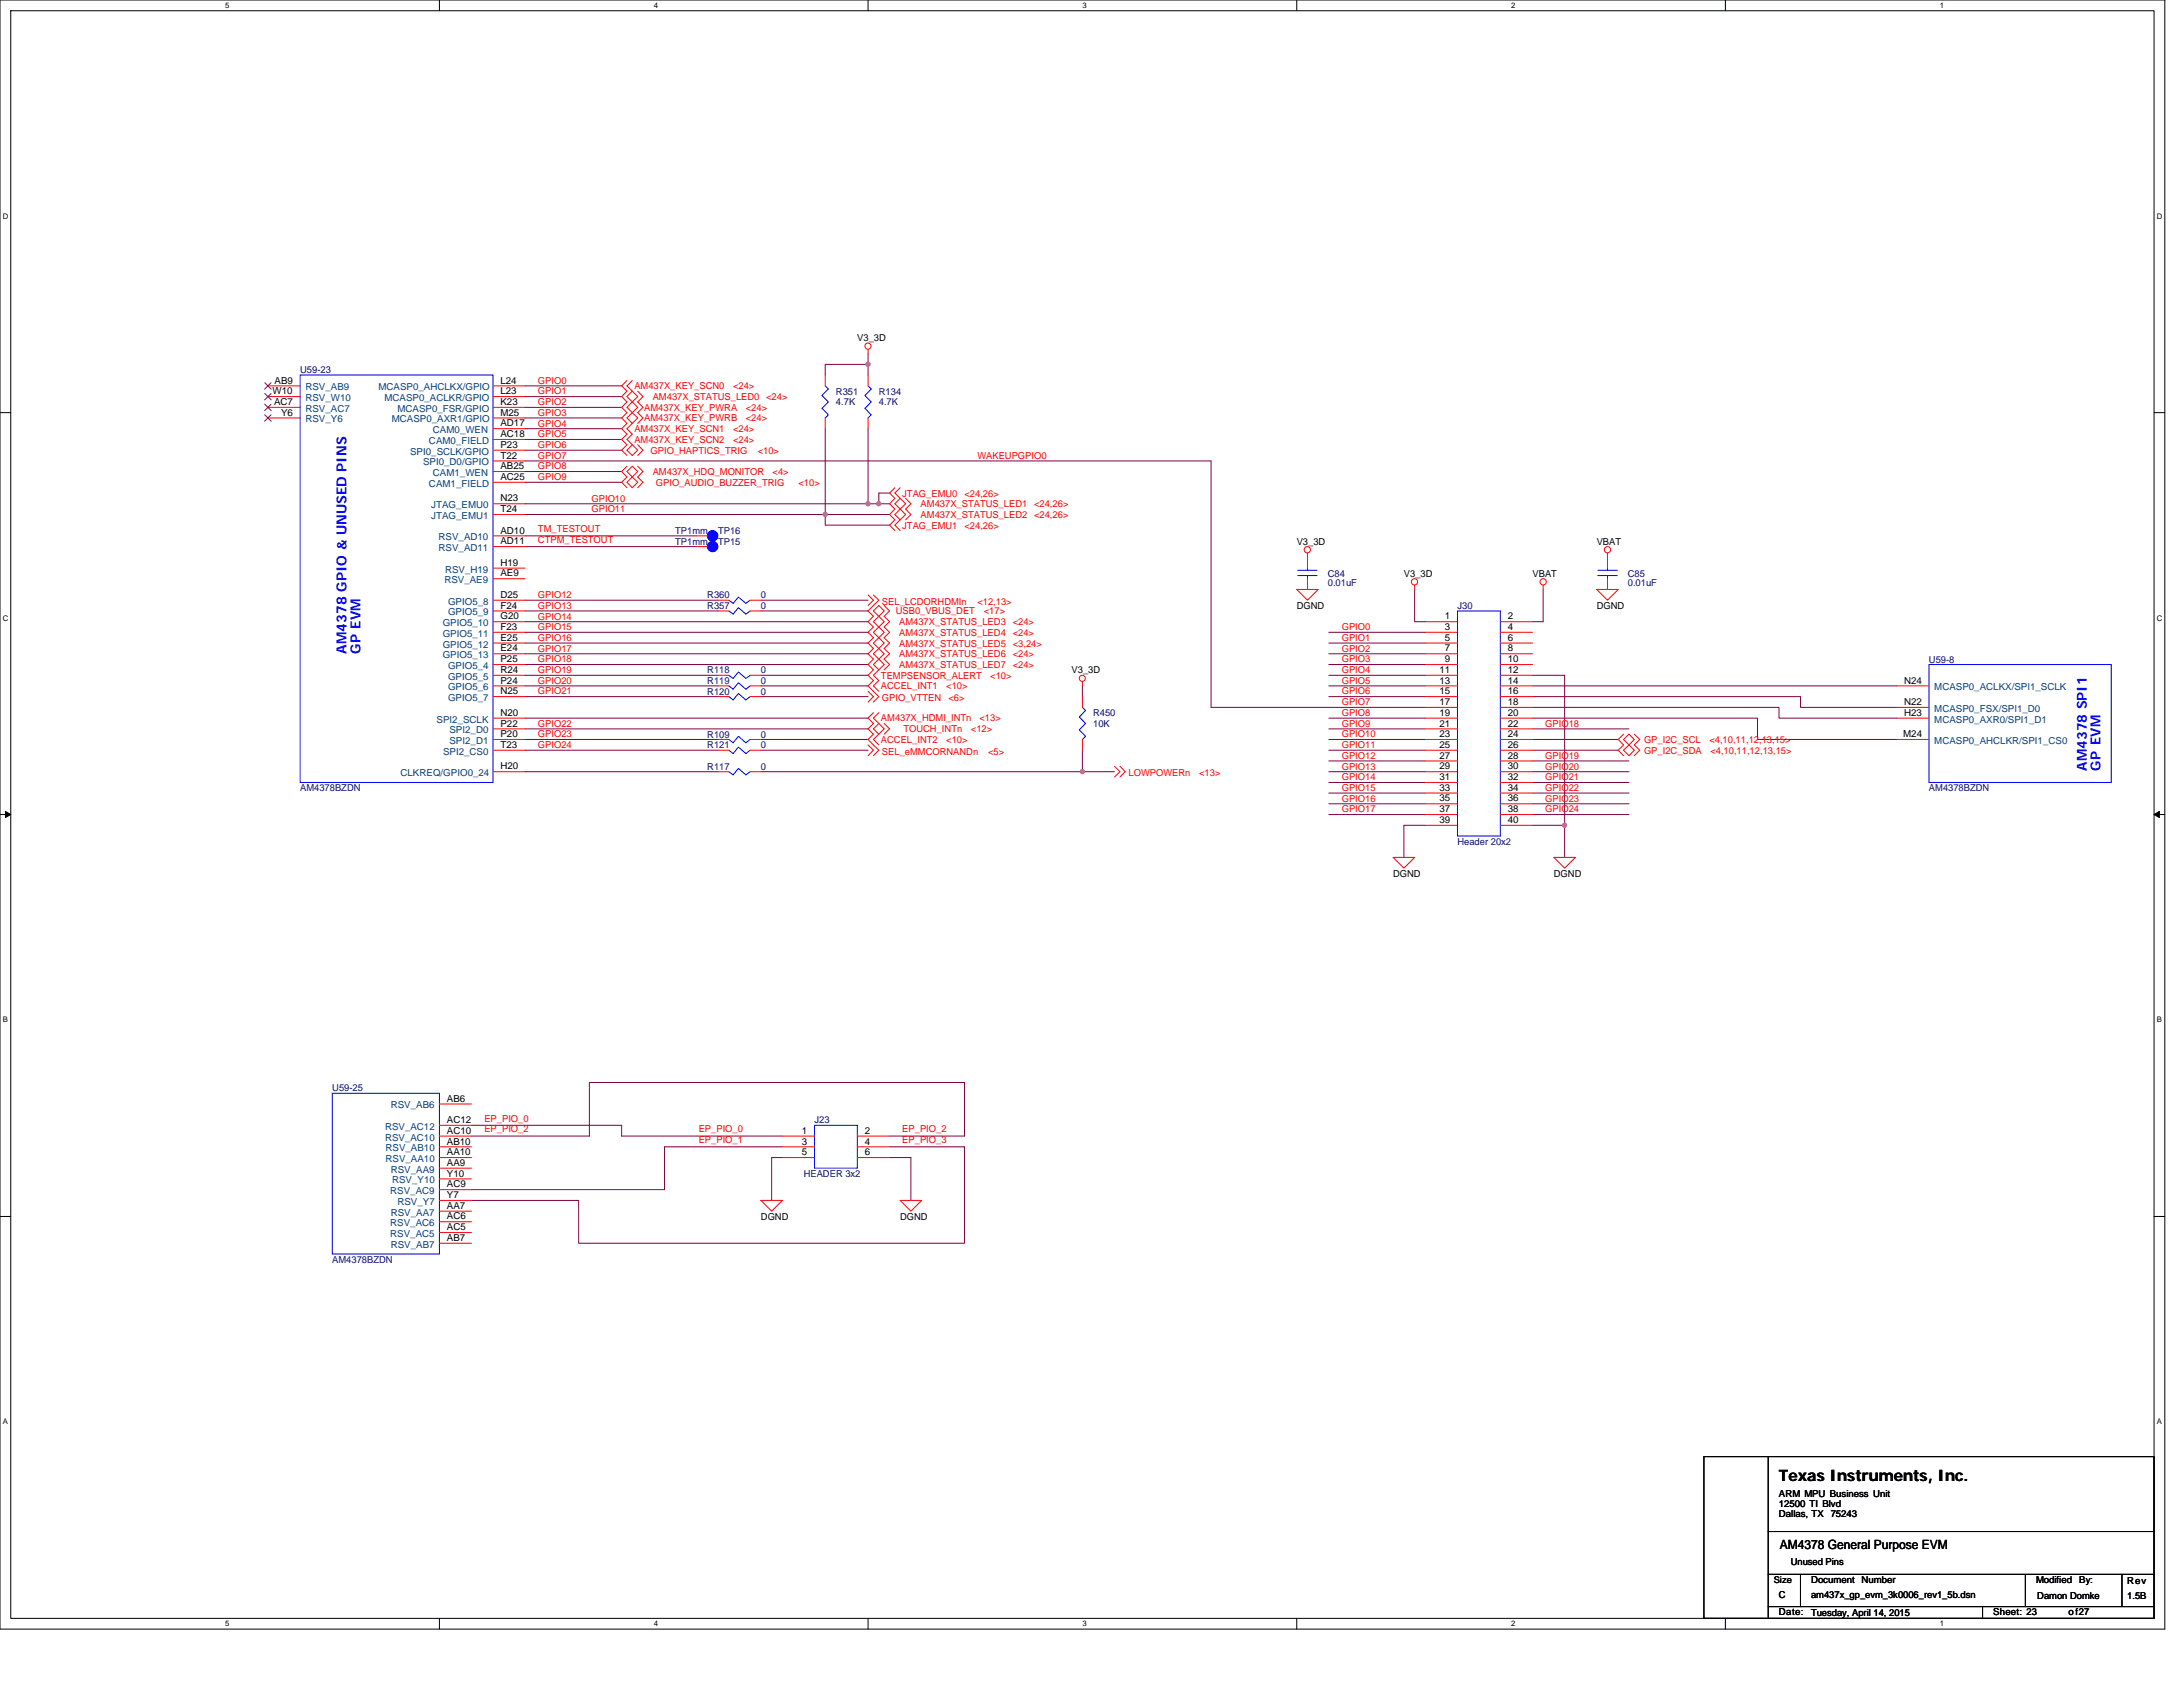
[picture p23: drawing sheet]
<svg xmlns="http://www.w3.org/2000/svg" width="279mm" height="216mm" viewBox="0 0 279 216" stroke-linecap="round" stroke-linejoin="round" font-family="sans-serif">
<defs><g id="words">
<text font-size="2" x="227.7" y="189.5">Texas Instruments, Inc.</text>
<g font-size="1.8" fill="#00f">
<text x="44.3" y="83.7" transform="rotate(-90 44.3 83.7)">AM4378 GPIO &amp; UNUSED PINS</text>
<text x="46.1" y="83.7" transform="rotate(-90 46.1 83.7)">GP EVM</text>
<text x="267.1" y="98.6" transform="rotate(-90 267.1 98.6)">AM4378 SPI1</text>
<text x="268.8" y="98.6" transform="rotate(-90 268.8 98.6)">GP EVM</text>
</g>
<text font-size="1.6" x="227.8" y="198.2">AM4378 General Purpose EVM</text>
<g font-size="1.2" fill="#000080">
<text x="38.4" y="47.8">U59-23</text>
<text x="107" y="50.5">R351</text>
<text x="107" y="51.9">4.7K</text>
<text x="112.5" y="50.5">R134</text>
<text x="112.5" y="51.9">4.7K</text>
<text x="86.4" y="68.3">TP1mm</text>
<text x="86.4" y="69.7">TP1mm</text>
<text x="91.9" y="68.3">TP16</text>
<text x="91.9" y="69.7">TP15</text>
<text x="90.5" y="77.9">R357</text>
<text x="90.5" y="76.6">R360</text>
<text x="97.4" y="77.9">0</text>
<text x="97.4" y="76.6">0</text>
<text x="169.9" y="73.8">C84</text>
<text x="169.9" y="75.1">0.01uF</text>
<text x="186.5" y="77.9">J30</text>
<text x="208.3" y="73.8">C85</text>
<text x="208.3" y="75.1">0.01uF</text>
<text x="90.5" y="87.5">R119</text>
<text x="90.5" y="88.9">R120</text>
<text x="90.5" y="86.2">R118</text>
<text x="97.4" y="87.5">0</text>
<text x="97.4" y="88.9">0</text>
<text x="97.4" y="86.2">0</text>
<text x="246.9" y="84.8">U59-8</text>
<text x="90.5" y="95.8">R121</text>
<text x="90.5" y="94.4">R109</text>
<text x="97.4" y="95.8">0</text>
<text x="97.4" y="94.4">0</text>
<text x="139.9" y="91.7">R450</text>
<text x="139.9" y="93">10K</text>
<text x="38.4" y="101.3">AM4378BZDN</text>
<text x="90.5" y="98.5">R117</text>
<text x="97.4" y="98.5">0</text>
<text x="246.9" y="101.3">AM4378BZDN</text>
<text x="186.5" y="108.1">Header 20x2</text>
<text x="42.5" y="139.7">U59-25</text>
<text x="104.2" y="143.8">J23</text>
<text x="102.9" y="150.6">HEADER 3x2</text>
<text x="42.5" y="161.6">AM4378BZDN</text>
</g>
<g font-size="1.2">
<text x="109.7" y="43.6">V3_3D</text>
<text x="34.9" y="50.5">W10</text>
<text x="35.1" y="51.8">AC7</text>
<text x="35.1" y="49.1">AB9</text>
<text x="36" y="53.2">Y6</text>
<text x="64.1" y="50.5">L23</text>
<text x="64.1" y="53.2">M25</text>
<text x="64.1" y="49.1">L24</text>
<text x="64.1" y="51.8">K23</text>
<text x="64.1" y="57.3">P23</text>
<text x="64.1" y="55.9">AC18</text>
<text x="64.1" y="58.7">T22</text>
<text x="64.1" y="54.6">AD17</text>
<text x="64.1" y="64.2">N23</text>
<text x="64.1" y="65.6">T24</text>
<text x="64.1" y="61.4">AC25</text>
<text x="64.1" y="60">AB25</text>
<text x="64.1" y="68.3">AD10</text>
<text x="64.1" y="69.7">AD11</text>
<text x="166" y="69.7">V3_3D</text>
<text x="204.4" y="69.7">VBAT</text>
<text x="64.1" y="73.8">AE9</text>
<text x="64.1" y="76.5">D25</text>
<text x="64.1" y="77.9">F24</text>
<text x="64.1" y="72.4">H19</text>
<text x="166" y="77.9">DGND</text>
<text x="179.7" y="73.8">V3_3D</text>
<text x="196.2" y="73.8">VBAT</text>
<text x="204.4" y="77.9">DGND</text>
<text x="64.1" y="79.3">G20</text>
<text x="64.1" y="80.6">F23</text>
<text x="64.1" y="82">E25</text>
<text x="64.1" y="83.4">E24</text>
<text x="184.9" y="79.3">1</text>
<text x="184.9" y="80.6">3</text>
<text x="184.9" y="82">5</text>
<text x="184.9" y="83.4">7</text>
<text x="193" y="79.3">2</text>
<text x="193" y="80.6">4</text>
<text x="193" y="82">6</text>
<text x="193" y="83.4">8</text>
<text x="64.1" y="84.8">P25</text>
<text x="64.1" y="86.1">R24</text>
<text x="64.1" y="87.5">P24</text>
<text x="64.1" y="88.9">N25</text>
<text x="137.2" y="86.2">V3_3D</text>
<text x="184.2" y="86.1">11</text>
<text x="184.2" y="87.5">13</text>
<text x="184.2" y="88.9">15</text>
<text x="184.9" y="84.8">9</text>
<text x="193" y="84.8">10</text>
<text x="193" y="86.1">12</text>
<text x="193" y="87.5">14</text>
<text x="193" y="88.9">16</text>
<text x="243.7" y="87.5">N24</text>
<text x="64.1" y="95.7">T23</text>
<text x="64.1" y="93">P22</text>
<text x="64.1" y="94.3">P20</text>
<text x="64.1" y="91.6">N20</text>
<text x="184.2" y="90.2">17</text>
<text x="184.2" y="91.6">19</text>
<text x="184.2" y="93">21</text>
<text x="184.2" y="94.3">23</text>
<text x="184.2" y="95.7">25</text>
<text x="193" y="90.2">18</text>
<text x="193" y="91.6">20</text>
<text x="193" y="93">22</text>
<text x="193" y="94.3">24</text>
<text x="193" y="95.7">26</text>
<text x="243.6" y="94.3">M24</text>
<text x="243.7" y="90.2">N22</text>
<text x="243.7" y="91.6">H23</text>
<text x="64.1" y="98.5">H20</text>
<text x="184.2" y="97.1">27</text>
<text x="184.2" y="98.5">29</text>
<text x="184.2" y="99.8">31</text>
<text x="184.2" y="101.2">33</text>
<text x="193" y="97.1">28</text>
<text x="193" y="98.5">30</text>
<text x="193" y="99.8">32</text>
<text x="193" y="101.2">34</text>
<text x="184.2" y="102.6">35</text>
<text x="184.2" y="103.9">37</text>
<text x="184.2" y="105.3">39</text>
<text x="193" y="102.6">36</text>
<text x="193" y="103.9">38</text>
<text x="193" y="105.3">40</text>
<text x="178.3" y="112.2">DGND</text>
<text x="198.9" y="112.2">DGND</text>
<text x="57.2" y="143.7">AC12</text>
<text x="57.2" y="141">AB6</text>
<text x="57.2" y="145.1">AC10</text>
<text x="57.2" y="149.2">AA9</text>
<text x="57.2" y="146.5">AB10</text>
<text x="57.2" y="147.8">AA10</text>
<text x="102.6" y="145.1">1</text>
<text x="102.6" y="146.5">3</text>
<text x="102.6" y="147.8">5</text>
<text x="110.7" y="145.1">2</text>
<text x="110.7" y="146.5">4</text>
<text x="110.7" y="147.8">6</text>
<text x="57.2" y="153.3">Y7</text>
<text x="57.2" y="154.7">AA7</text>
<text x="57.2" y="150.6">Y10</text>
<text x="57.2" y="152">AC9</text>
<text x="57.2" y="158.8">AB7</text>
<text x="57.2" y="156.1">AC6</text>
<text x="57.2" y="157.4">AC5</text>
<text x="97.4" y="156.1">DGND</text>
<text x="115.2" y="156.1">DGND</text>
<text x="227.7" y="191.6">ARM MPU Business Unit</text>
<text x="227.7" y="192.9">12500 TI Blvd</text>
<text x="227.7" y="194.2">Dallas, TX</text>
<text x="234.3" y="194.2">75243</text>
<text x="227" y="202.6">Size</text>
<text x="229.2" y="200.3">Unused Pins</text>
<text x="231.8" y="202.6">Document</text>
<text x="238.3" y="202.6">Number</text>
<text x="260.6" y="202.6">Modified</text>
<text x="266.1" y="202.6">By:</text>
<text x="272.3" y="202.8">Rev</text>
<text x="227.7" y="206.7">Date:</text>
<text x="227.7" y="204.5">C</text>
<text x="231.8" y="206.9">Tuesday, April 14, 2015</text>
<text x="231.8" y="204.5">am437x_gp_evm_3k0006_rev1_5b.dsn</text>
<text x="255.1" y="206.7">Sheet: 23</text>
<text x="260.8" y="204.7">Damon Domke</text>
<text x="264.7" y="206.7">of27</text>
<text x="272.3" y="204.7">1.5B</text>
</g>
<g font-size="1.2" fill="#004080">
<text x="39.1" y="50">RSV_AB9</text>
<text x="39.1" y="51.3">RSV_W10</text>
<text x="39.1" y="52.7">RSV_AC7</text>
<text x="48.4" y="50">MCASP0_AHCLKX/GPIO</text>
<text x="49.2" y="51.3">MCASP0_ACLKR/GPIO</text>
<text x="50.9" y="52.7">MCASP0_FSR/GPIO</text>
<text x="39.1" y="54.1">RSV_Y6</text>
<text x="50.1" y="54.1">MCASP0_AXR1/GPIO</text>
<text x="52.5" y="58.2">SPI0_SCLK/GPIO</text>
<text x="54.1" y="59.6">SPI0_D0/GPIO</text>
<text x="54.9" y="56.8">CAM0_FIELD</text>
<text x="55.4" y="55.4">CAM0_WEN</text>
<text x="54.9" y="62.3">CAM1_FIELD</text>
<text x="55.2" y="65">JTAG_EMU0</text>
<text x="55.4" y="60.9">CAM1_WEN</text>
<text x="55.2" y="66.4">JTAG_EMU1</text>
<text x="56.1" y="69.2">RSV_AD10</text>
<text x="56.1" y="70.5">RSV_AD11</text>
<text x="56.9" y="74.6">RSV_AE9</text>
<text x="57" y="73.3">RSV_H19</text>
<text x="57.3" y="77.4">GPIO5_8</text>
<text x="56.7" y="80.1">GPIO5_10</text>
<text x="56.7" y="81.5">GPIO5_11</text>
<text x="56.7" y="82.9">GPIO5_12</text>
<text x="57.3" y="78.8">GPIO5_9</text>
<text x="56.7" y="84.2">GPIO5_13</text>
<text x="57.3" y="85.6">GPIO5_4</text>
<text x="57.3" y="87">GPIO5_5</text>
<text x="57.3" y="88.3">GPIO5_6</text>
<text x="57.3" y="89.7">GPIO5_7</text>
<text x="247.6" y="88.3">MCASP0_ACLKX/SPI1_SCLK</text>
<text x="55.9" y="92.5">SPI2_SCLK</text>
<text x="57.5" y="93.9">SPI2_D0</text>
<text x="57.5" y="95.2">SPI2_D1</text>
<text x="247.6" y="95.2">MCASP0_AHCLKR/SPI1_CS0</text>
<text x="247.6" y="91.1">MCASP0_FSX/SPI1_D0</text>
<text x="247.6" y="92.5">MCASP0_AXR0/SPI1_D1</text>
<text x="51.3" y="99.3">CLKREQ/GPIO0_24</text>
<text x="56.7" y="96.6">SPI2_CS0</text>
<text x="50" y="141.9">RSV_AB6</text>
<text x="49.3" y="144.6">RSV_AC12</text>
<text x="49.3" y="146">RSV_AC10</text>
<text x="49.3" y="147.3">RSV_AB10</text>
<text x="49.3" y="148.7">RSV_AA10</text>
<text x="50" y="152.8">RSV_AC9</text>
<text x="50" y="150.1">RSV_AA9</text>
<text x="50" y="155.6">RSV_AA7</text>
<text x="50.2" y="151.4">RSV_Y10</text>
<text x="50.9" y="154.2">RSV_Y7</text>
<text x="50" y="156.9">RSV_AC6</text>
<text x="50" y="158.3">RSV_AC5</text>
<text x="50" y="159.7">RSV_AB7</text>
</g>
<g font-size="1.2" fill="#f00">
<text x="68.9" y="49.1">GPIO0</text>
<text x="68.9" y="51.9">GPIO2</text>
<text x="68.9" y="50.5">GPIO1</text>
<text x="68.9" y="53.2">GPIO3</text>
<text x="81.2" y="49.8">AM437X_KEY_SCN0</text>
<text x="82.4" y="52.6">AM437X_KEY_PWRA</text>
<text x="82.4" y="53.9">AM437X_KEY_PWRB</text>
<text x="83.5" y="51.2">AM437X_STATUS_LED0</text>
<text x="93.8" y="49.8">&lt;24&gt;</text>
<text x="95.5" y="52.6">&lt;24&gt;</text>
<text x="95.5" y="53.9">&lt;24&gt;</text>
<text x="98.1" y="51.2">&lt;24&gt;</text>
<text x="68.9" y="57.3">GPIO6</text>
<text x="68.9" y="58.7">GPIO7</text>
<text x="68.9" y="54.6">GPIO4</text>
<text x="68.9" y="56">GPIO5</text>
<text x="81.2" y="55.3">AM437X_KEY_SCN1</text>
<text x="81.2" y="56.7">AM437X_KEY_SCN2</text>
<text x="83.3" y="58">GPIO_HAPTICS_TRIG</text>
<text x="93.8" y="55.3">&lt;24&gt;</text>
<text x="93.8" y="56.7">&lt;24&gt;</text>
<text x="97" y="58">&lt;10&gt;</text>
<text x="125.1" y="58.7">WAKEUPGPIO0</text>
<text x="68.9" y="61.4">GPIO9</text>
<text x="68.9" y="60.1">GPIO8</text>
<text x="75.7" y="65.6">GPIO11</text>
<text x="75.7" y="64.2">GPIO10</text>
<text x="83.5" y="60.8">AM437X_HDQ_MONITOR</text>
<text x="83.9" y="62.2">GPIO_AUDIO_BUZZER_TRIG</text>
<text x="98.9" y="60.8">&lt;4&gt;</text>
<text x="102.2" y="62.2">&lt;10&gt;</text>
<text x="115.5" y="63.5">JTAG_EMU0</text>
<text x="117.8" y="64.9">AM437X_STATUS_LED1</text>
<text x="123.4" y="63.5">&lt;24,26&gt;</text>
<text x="132.4" y="64.9">&lt;24,26&gt;</text>
<text x="68.9" y="68.1">TM_TESTOUT</text>
<text x="68.9" y="69.5">CTPM_TESTOUT</text>
<text x="115.5" y="67.6">JTAG_EMU1</text>
<text x="117.8" y="66.3">AM437X_STATUS_LED2</text>
<text x="123.4" y="67.6">&lt;24,26&gt;</text>
<text x="132.4" y="66.3">&lt;24,26&gt;</text>
<text x="68.9" y="76.5">GPIO12</text>
<text x="68.9" y="77.9">GPIO13</text>
<text x="112.9" y="77.4">SEL_LCDORHDMIn</text>
<text x="125.1" y="77.4">&lt;12,13&gt;</text>
<text x="68.9" y="79.3">GPIO14</text>
<text x="68.9" y="80.6">GPIO15</text>
<text x="68.9" y="82">GPIO16</text>
<text x="68.9" y="83.4">GPIO17</text>
<text x="114.7" y="78.6">USB0_VBUS_DET</text>
<text x="115.1" y="80">AM437X_STATUS_LED3</text>
<text x="115.1" y="81.4">AM437X_STATUS_LED4</text>
<text x="115.1" y="82.7">AM437X_STATUS_LED5</text>
<text x="125.9" y="78.6">&lt;17&gt;</text>
<text x="129.6" y="80">&lt;24&gt;</text>
<text x="129.6" y="81.4">&lt;24&gt;</text>
<text x="129.6" y="82.7">&lt;3,24&gt;</text>
<text x="171.7" y="83.4">GPIO2</text>
<text x="171.7" y="82">GPIO1</text>
<text x="171.7" y="80.6">GPIO0</text>
<text x="68.9" y="84.8">GPIO18</text>
<text x="68.9" y="86.1">GPIO19</text>
<text x="68.9" y="87.5">GPIO20</text>
<text x="68.9" y="88.9">GPIO21</text>
<text x="112.8" y="86.8">TEMPSENSOR_ALERT</text>
<text x="112.8" y="88.2">ACCEL_INT1</text>
<text x="112.9" y="89.7">GPIO_VTTEN</text>
<text x="115.1" y="84.1">AM437X_STATUS_LED6</text>
<text x="115.1" y="85.5">AM437X_STATUS_LED7</text>
<text x="121.1" y="88.2">&lt;10&gt;</text>
<text x="121.4" y="89.7">&lt;6&gt;</text>
<text x="126.7" y="86.8">&lt;10&gt;</text>
<text x="129.6" y="84.1">&lt;24&gt;</text>
<text x="129.6" y="85.5">&lt;24&gt;</text>
<text x="171.7" y="84.8">GPIO3</text>
<text x="171.7" y="88.9">GPIO6</text>
<text x="171.7" y="87.5">GPIO5</text>
<text x="171.7" y="86.1">GPIO4</text>
<text x="68.9" y="93">GPIO22</text>
<text x="68.9" y="94.4">GPIO23</text>
<text x="68.9" y="95.7">GPIO24</text>
<text x="112.8" y="95.1">ACCEL_INT2</text>
<text x="112.8" y="92.3">AM437X_HDMI_INTn</text>
<text x="115.6" y="93.7">TOUCH_INTn</text>
<text x="121.1" y="95.1">&lt;10&gt;</text>
<text x="124.3" y="93.7">&lt;12&gt;</text>
<text x="125.4" y="92.3">&lt;13&gt;</text>
<text x="171.7" y="90.3">GPIO7</text>
<text x="171.7" y="93">GPIO9</text>
<text x="171.7" y="91.6">GPIO8</text>
<text x="171.7" y="95.7">GPIO11</text>
<text x="171.7" y="94.4">GPIO10</text>
<text x="197.8" y="93">GPIO18</text>
<text x="210.4" y="95.1">GP_I2C_SCL</text>
<text x="218.8" y="95.1">&lt;4,10,11,12,13,15&gt;</text>
<text x="112.9" y="96.6">SEL_eMMCORNANDn</text>
<text x="126.5" y="96.6">&lt;5&gt;</text>
<text x="144.4" y="99.3">LOWPOWERn</text>
<text x="153.5" y="99.3">&lt;13&gt;</text>
<text x="171.7" y="97.1">GPIO12</text>
<text x="171.7" y="98.5">GPIO13</text>
<text x="171.7" y="99.9">GPIO14</text>
<text x="171.7" y="101.2">GPIO15</text>
<text x="197.8" y="97.1">GPIO19</text>
<text x="197.8" y="98.5">GPIO20</text>
<text x="197.8" y="99.9">GPIO21</text>
<text x="197.8" y="101.2">GPIO22</text>
<text x="210.4" y="96.5">GP_I2C_SDA</text>
<text x="218.9" y="96.5">&lt;4,10,11,12,13,15&gt;</text>
<text x="171.7" y="102.6">GPIO16</text>
<text x="171.7" y="104">GPIO17</text>
<text x="197.8" y="102.6">GPIO23</text>
<text x="197.8" y="104">GPIO24</text>
<text x="62" y="143.5">EP_PIO_0</text>
<text x="62" y="144.9">EP_PIO_2</text>
<text x="89.4" y="144.9">EP_PIO_0</text>
<text x="89.4" y="146.3">EP_PIO_1</text>
<text x="115.5" y="144.9">EP_PIO_2</text>
<text x="115.5" y="146.3">EP_PIO_3</text>
</g>
<g font-size="1">
<text x="28.8" y="1">5</text>
<text x="83.7" y="1">4</text>
<text x="138.5" y="1">3</text>
<text x="193.4" y="1">2</text>
<text x="248.3" y="1">1</text>
<text x=".4" y="28">D</text>
<text x="276.1" y="28">D</text>
<text x=".4" y="79.4">C</text>
<text x="276.1" y="79.4">C</text>
<text x=".4" y="130.9">B</text>
<text x="276.1" y="130.9">B</text>
<text x=".4" y="182.3">A</text>
<text x="276.1" y="182.3">A</text>
<text x="28.8" y="208.2">5</text>
<text x="83.7" y="208.2">4</text>
<text x="138.5" y="208.2">3</text>
<text x="193.4" y="208.2">2</text>
<text x="248.3" y="208.2">1</text>
</g>
</g></defs>
<path d="M0 0h277.1v208.5h-277.1zM1.4 1.4h274.3v205.7h-274.3z" fill="none" stroke="#000" stroke-width=".13"/>
<g fill="#fff">
<path d="M28.8 .1h.6v1.1h-.6z"/>
<path d="M28.8 207.3h.6v1.1h-.6z"/>
</g>
<path d="M56.2 0v1.4M56.2 207.1v1.4" fill="none" stroke="#000" stroke-width=".13"/>
<g fill="#fff">
<path d="M83.7 .1h.5v1.1h-.5z"/>
<path d="M83.7 207.3h.5v1.1h-.5z"/>
</g>
<path d="M111.1 0v1.4M111.1 207.1v1.4" fill="none" stroke="#000" stroke-width=".13"/>
<g fill="#fff">
<path d="M138.5 .1h.6v1.1h-.6z"/>
<path d="M138.5 207.3h.6v1.1h-.6z"/>
</g>
<path d="M166 0v1.4M166 207.1v1.4" fill="none" stroke="#000" stroke-width=".13"/>
<g fill="#fff">
<path d="M193.4 .1h.6v1.1h-.6z"/>
<path d="M193.4 207.3h.6v1.1h-.6z"/>
</g>
<path d="M220.8 0v1.4M220.8 207.1v1.4" fill="none" stroke="#000" stroke-width=".13"/>
<g fill="#fff">
<path d="M248.3 .1h.5v1.1h-.5z"/>
<path d="M248.3 207.3h.5v1.1h-.5z"/>
<path d="M.4 27.1h.7v1.1h-.7z"/>
<path d="M276.1 27.1h.7v1.1h-.7z"/>
<path d="M.4 78.5h.7v1.1h-.7z"/>
<path d="M276.1 78.5h.7v1.1h-.7z"/>
</g>
<path d="M0 52.8h1.4M275.7 52.8h1.4" fill="none" stroke="#000" stroke-width=".13"/>
<g fill="#fff">
<path d="M.4 130h.6v1.1h-.6z"/>
<path d="M276.1 130h.6v1.1h-.6z"/>
</g>
<path d="M0 104.2h1.4M275.7 104.2h1.4" fill="none" stroke="#000" stroke-width=".13"/>
<path d="M.7 103.8l.7 .4-.7 .4zM275.7 104.2l.7-.4v.8z" fill="#000" stroke="#000" stroke-width=".13"/>
<g fill="#fff">
<path d="M.4 181.4h.6v1.1h-.6z"/>
<path d="M276.1 181.4h.6v1.1h-.6z"/>
</g>
<path d="M0 155.7h1.4M275.7 155.7h1.4M218.1 186.4h57.6v20.7h-57.6zM226.3 186.4v20.6M226.3 196h49.4M226.3 201.5h49.4M226.3 205.6h49.4M230.4 201.5v4.1M253.7 205.6v1.4M259.2 201.5v4.1M271.6 201.5v4.1" fill="none" stroke="#000" stroke-width=".13"/>
<g fill="none" stroke="#800040" stroke-width=".13">
<path d="M67.2 49.4h12.4M67.2 52.1h12.4M67.2 50.8h12.4M67.2 53.5h12.4M67.2 57.6h12.4M67.2 56.2h12.4M67.2 59h87.8v31.5h27.4M67.2 54.9h12.4M105.6 54.9v10.9M111.1 54.9v9.6M111.1 46.6h-5.5v1.4M111.1 46.6v1.4"/>
<path d="M111.1 45.3v1.3M67.2 61.7h12.4M67.2 60.3h12.4M67.2 76.8h24.7M67.2 65.8h38.4M67.2 79.6h43.9M67.2 68.6h22M67.2 70h22M67.2 64.5h45.3M67.2 78.2h24.7M97.4 76.8h13.7M97.4 78.2h13.7"/>
<path d="M105.6 65.8h8.3M105.6 65.8v1.4h8.3M112.5 64.5h1.4M113.9 63.1h-1.4v1.4M181.1 75.4v4.2h1.3M197.5 75.4v4.2h-1.3M67.2 86.4h24.7M67.2 87.8h24.7M67.2 94.6h24.7M67.2 96h24.7M67.2 98.8h24.7M67.2 80.9h43.9"/>
<path d="M67.2 82.3h43.9M67.2 83.7h43.9M67.2 85h43.9M67.2 91.9h43.9M67.2 93.3h43.9M67.2 89.2h24.7M97.4 86.4h13.7M97.4 87.8h13.7M97.4 96h13.7M97.4 94.6h13.7M97.4 89.2h13.7M97.4 98.8h41.1"/>
<path d="M138.5 98.8h4.1M138.5 87.8v1.4M138.5 96v2.8M170.1 83.7h12.3M170.1 85h12.3M170.1 82.3h12.3M170.1 80.9h12.3M170.1 89.2h12.3M170.1 87.8h12.3M170.1 86.4h12.3M170.1 93.3h12.3M170.1 91.9h12.3"/>
<path d="M170.1 96h12.3M170.1 97.4h12.3M170.1 98.8h12.3M170.1 94.6h12.3M196.2 97.4h12.3M196.2 98.8h12.3M196.2 93.3h12.3M196.2 87.8h46.6M196.2 89.2h34.2v1.3h12.4M196.2 90.5h31.5v1.4h15.1M196.2 91.9h28.7v2.7h17.9M196.2 86.4h4.1v19.2"/>
<path d="M196.2 94.6h10.9M196.2 96h10.9M170.1 100.1h12.3M170.1 101.5h12.3M170.1 102.9h12.3M170.1 104.2h12.3M182.4 105.6h-2.7v4.1M196.2 100.1h12.3M196.2 101.5h12.3M196.2 102.9h12.3M196.2 104.2h12.3M196.2 105.6h4.1v4.1"/>
<path d="M60.3 144h19.3v1.4h20.5M60.3 145.4h15.1v-6.9h48v6.9h-9.5M100.1 146.8h-15.1v5.5h-24.7M100.1 148.1h-1.3v5.5M113.9 146.8h9.5v12.3h-49.3v-5.5h-13.8M113.9 148.1h2.7v5.5"/>
</g>
<g fill="#f0f" stroke="#f0f" stroke-width=".13">
<circle cx="200.2" cy="105.6" r=".27"/>
<circle cx="112.5" cy="64.5" r=".27"/>
<circle cx="138.5" cy="98.8" r=".27"/>
<circle cx="111.1" cy="46.6" r=".27"/>
<circle cx="105.6" cy="65.8" r=".27"/>
<circle cx="111.1" cy="64.5" r=".27"/>
</g>
<g fill="none" stroke="#f00" stroke-width=".13">
<path d="M34.3 49.4h4.1M34.3 50.8h4.1M34.3 52.1h4.1M34.3 53.5h4.1M63.1 57.6h4.1M63.1 59h4.1M63.1 49.4h4.1M63.1 50.8h4.1M63.1 52.1h4.1M63.1 53.5h4.1M63.1 54.9h4.1M63.1 56.2h4.1"/>
<path d="M80.2 48.7l-.6 .7 .6 .7-.6 .7 .6 .6-.6 .7 .6 .7-.6 .7 .6 .7-.6 .7 .6 .7-.6 .6 .6 .7-.6 .7 .6 .7M80.2 59.7l-.6 .6 .6 .7-.6 .7 .6 .7M80.9 56.9l.7 .7-.7 .7-.7-.7zM80.9 51.4l-.7 .7 .7 .7M80.9 52.8l-.7 .7 .7 .7M80.9 48.7l-.7 .7 .7 .7M80.9 54.2l-.7 .7 .7 .7-.7 .6 .7 .7M80.9 50.1l-.7 .7 .7 .6M80.9 51.4l.7 .7-.7 .7M80.9 52.8l.7 .7-.7 .7M80.9 50.1l.7 .7-.7 .6M81.6 56.9l.7 .7-.7 .7"/>
<path d="M81.6 50.1l.7 .7-.7 .6 .7 .7-.7 .7 .7 .7-.7 .7M81.6 59.7l.7 .6-.7 .7 .7 .7-.7 .7M105.6 48v1.4M105.6 53.5v1.4M111.1 44.7v.6M111.1 48v1.4M111.1 53.5v1.4M63.1 72.7h4.1M63.1 74.1h4.1M63.1 60.3h4.1M63.1 61.7h4.1M63.1 64.5h4.1"/>
<path d="M63.1 65.8h4.1M63.1 68.6h4.1M63.1 70h4.1M63.1 76.8h4.1M63.1 78.2h4.1M63.1 79.6h4.1M80.2 60.3l.7-.6 .7 .6-.7 .7zM80.2 61.7l.7-.7 .7 .7-.7 .7zM89.2 68.6h1.3M89.2 70h1.3M91.9 78.2h1.4M91.9 76.8h1.4"/>
<path d="M96 78.2h1.4M96 76.8h1.4M111.1 76.1l.7 .7-.7 .7M111.8 78.2l.7-.7 .7 .7-.7 .7zM111.8 76.1l.7 .7-1.4 1.4 .7 .7-.7 .7 .7 .6-.7 .7 .7 .7-.7 .7 .7 .7-.7 .7 .7 .6-.7 .7 .7 .7-.7 .7 .7 .7-.7 .7 1.4 1.4-.7 .7M112.5 78.9l.7 .7-.7 .6M112.5 78.9l-.7 .7 .7 .6M113.2 77.5l.7 .7-.7 .7 .7 .7-.7 .6 .7 .7-.7 .7 .7 .7-.7 .7 .7 .7-.7 .6 .7 .7-.7 .7M114.5 62.4l-.6 .7 .6 .7-.6 .7 .6 .7-.6 .6 .6 .7-.6 .7 .6 .7M115.2 63.8l.7 .7-.7 .7M115.2 65.2l.7 .6-.7 .7M115.2 63.8l-.7 .7 .7 .7"/>
<path d="M115.2 65.2l-.7 .6 .7 .7M115.2 62.4l-.7 .7 .7 .7M115.2 66.5l-.7 .7 .7 .7M115.9 63.8l.7 .7-.7 .7 .7 .6-.7 .7M166 75.4h2.7l-1.4 1.4zM167.3 70.8v1.9M167.3 74.1v1.3M181.1 74.9v.5M182.4 79.6h4.1M192 79.6h4.2M197.5 74.9v.5M204.4 75.4h2.7l-1.4 1.4z"/>
<path d="M205.7 70.8v1.9M205.7 74.1v1.3M63.1 80.9h4.1M63.1 82.3h4.1M63.1 83.7h4.1M63.1 85h4.1M63.1 86.4h4.1M63.1 87.8h4.1M63.1 89.2h4.1M63.1 91.9h4.1M63.1 93.3h4.1M63.1 94.6h4.1"/>
<path d="M63.1 96h4.1M63.1 98.8h4.1M91.9 87.8h1.4M91.9 96h1.4M91.9 89.2h1.4M91.9 86.4h1.4M91.9 94.6h1.4M91.9 98.8h1.4M96 87.8h1.4M96 96h1.4M96 89.2h1.4M96 86.4h1.4"/>
<path d="M96 94.6h1.4M96 98.8h1.4M111.1 95.3l.7 .7-.7 .7M111.1 88.5l.7 .7-.7 .7M111.8 91.2l-.7 .7 .7 .7-.7 .7 .7 .7-.7 .6 1.4 1.4-.7 .7M112.5 92.6l.7 .7-.7 .7M112.5 92.6l-.7 .7 .7 .7M112.5 80.2l.7 .7-.7 .7M112.5 81.6l.7 .7-.7 .7M112.5 83l.7 .7-.7 .6M112.5 84.3l.7 .7-.7 .7M112.5 80.2l-.7 .7 .7 .7"/>
<path d="M112.5 81.6l-.7 .7 .7 .7M112.5 83l-.7 .7 .7 .6M112.5 84.3l-.7 .7 .7 .7M112.5 85.7l-.7 .7 .7 .7-.7 .7 .7 .7M112.5 94l-.7 .6 .7 .7M112.5 91.2l-.7 .7 .7 .7M113.2 92.6l.7 .7-.7 .7M138.5 87.2v.6M138.5 89.2v1.3M138.5 94.6v1.4M142.6 98.1l.7 .7-.7 .6M143.3 98.1l.7 .7-.7 .6"/>
<path d="M182.4 80.9h4.1M182.4 82.3h4.1M182.4 83.7h4.1M182.4 85h4.1M182.4 86.4h4.1M182.4 87.8h4.1M182.4 89.2h4.1M182.4 90.5h4.1M182.4 91.9h4.1M182.4 93.3h4.1M182.4 94.6h4.1M182.4 96h4.1"/>
<path d="M182.4 97.4h4.1M182.4 98.8h4.1M192 80.9h4.2M192 82.3h4.2M192 83.7h4.2M192 85h4.2M192 86.4h4.2M192 87.8h4.2M192 89.2h4.2M192 90.5h4.2M192 91.9h4.2M192 93.3h4.2"/>
<path d="M192 94.6h4.2M192 96h4.2M192 97.4h4.2M192 98.8h4.2M207.8 94.6l.7-.6 .7 .6-.7 .7zM207.8 96l.7-.7 .7 .7-.7 .7zM207.8 94l-.7 .6 .7 .7-.7 .7 .7 .7M209.2 94l.7 .6-.7 .7 .7 .7-.7 .7M242.8 87.8h4.1M242.8 94.6h4.1M242.8 90.5h4.1M242.8 91.9h4.1"/>
<path d="M178.3 109.7h2.8l-1.4 1.4zM182.4 100.1h4.1M182.4 101.5h4.1M182.4 102.9h4.1M182.4 104.2h4.1M182.4 105.6h4.1M192 100.1h4.2M192 101.5h4.2M192 102.9h4.2M192 104.2h4.2M192 105.6h4.2M198.9 109.7h2.7l-1.3 1.4z"/>
<path d="M56.2 144h4.1M56.2 145.4h4.1M56.2 146.8h4.1M56.2 148.1h4.1M56.2 149.5h4.1M56.2 150.9h4.1M56.2 152.3h4.1M56.2 153.6h4.1M56.2 155h4.1M56.2 156.4h4.1M56.2 157.7h4.1M56.2 159.1h4.1"/>
<path d="M56.2 141.3h4.1M97.4 153.6h2.7l-1.3 1.4zM100.1 145.4h4.1M100.1 146.8h4.1M100.1 148.1h4.1M109.7 145.4h4.2M109.7 146.8h4.2M109.7 148.1h4.2M115.2 153.6h2.8l-1.4 1.4z"/>
<circle cx="111.1" cy="44.3" r=".4"/>
<circle cx="167.3" cy="70.4" r=".4"/>
<circle cx="181" cy="74.5" r=".4"/>
<circle cx="197.5" cy="74.5" r=".4"/>
<circle cx="205.7" cy="70.4" r=".4"/>
<circle cx="138.5" cy="86.8" r=".39"/>
</g>
<g fill="none" stroke="#00f" stroke-width=".13">
<path d="M38.4 48h24.7v52.1h-24.7zM105.6 49.4l.4 .4-.8 .8 .8 .8-.8 .9 .8 .8-.4 .4M111.1 49.4l.4 .4-.8 .8 .8 .8-.8 .9 .8 .8-.4 .4M93.3 78.2l.5 .4 .7-.8 1 .8 .5-.4M93.3 76.8l.5 .4 .7-.8 1 .8 .5-.4M166.1 73.7h2.5M166.1 73h2.5M167.3 72.7v.3M167.3 73.7v.4M186.5 78.2h5.5v28.8h-5.5zM204.5 73.7h2.5M204.5 73h2.5"/>
<path d="M205.7 72.7v.3M205.7 73.7v.4M93.3 87.8l.5 .4 .7-.8 1 .8 .5-.4M93.3 89.2l.5 .4 .7-.8 1 .8 .5-.4M93.3 86.4l.5 .4 .7-.8 1 .8 .5-.4M96 96l-.5 .4-1-.8-.7 .8-.5-.4M96 94.6l-.5 .5-1-.9-.7 .9-.5-.5M96 98.8l-.5 .4-1-.9-.7 .9-.5-.4M138.5 90.5l.4 .4-.8 .9 .8 .8-.8 .8 .8 .8-.4 .4M246.9 85h23.3v15.1h-23.3zM42.5 139.9h13.7v20.6h-13.7zM104.2 144h5.5v5.5h-5.5z"/>
</g>
<path d="M33.9 49l.8 .8M33.9 50.4l.8 .8M33.9 51.7l.8 .9M33.9 53.1l.8 .8M34.7 49l-.8 .8M34.7 50.4l-.8 .8M34.7 51.7l-.8 .9M34.7 53.1l-.8 .8" fill="none" stroke="#804000" stroke-width=".13"/>
<g fill="#00f" stroke="#00f" stroke-width=".13">
<circle cx="91.2" cy="68.6" r=".68"/>
<circle cx="91.2" cy="69.9" r=".67"/>
</g>
<use href="#words"/>
</svg>
